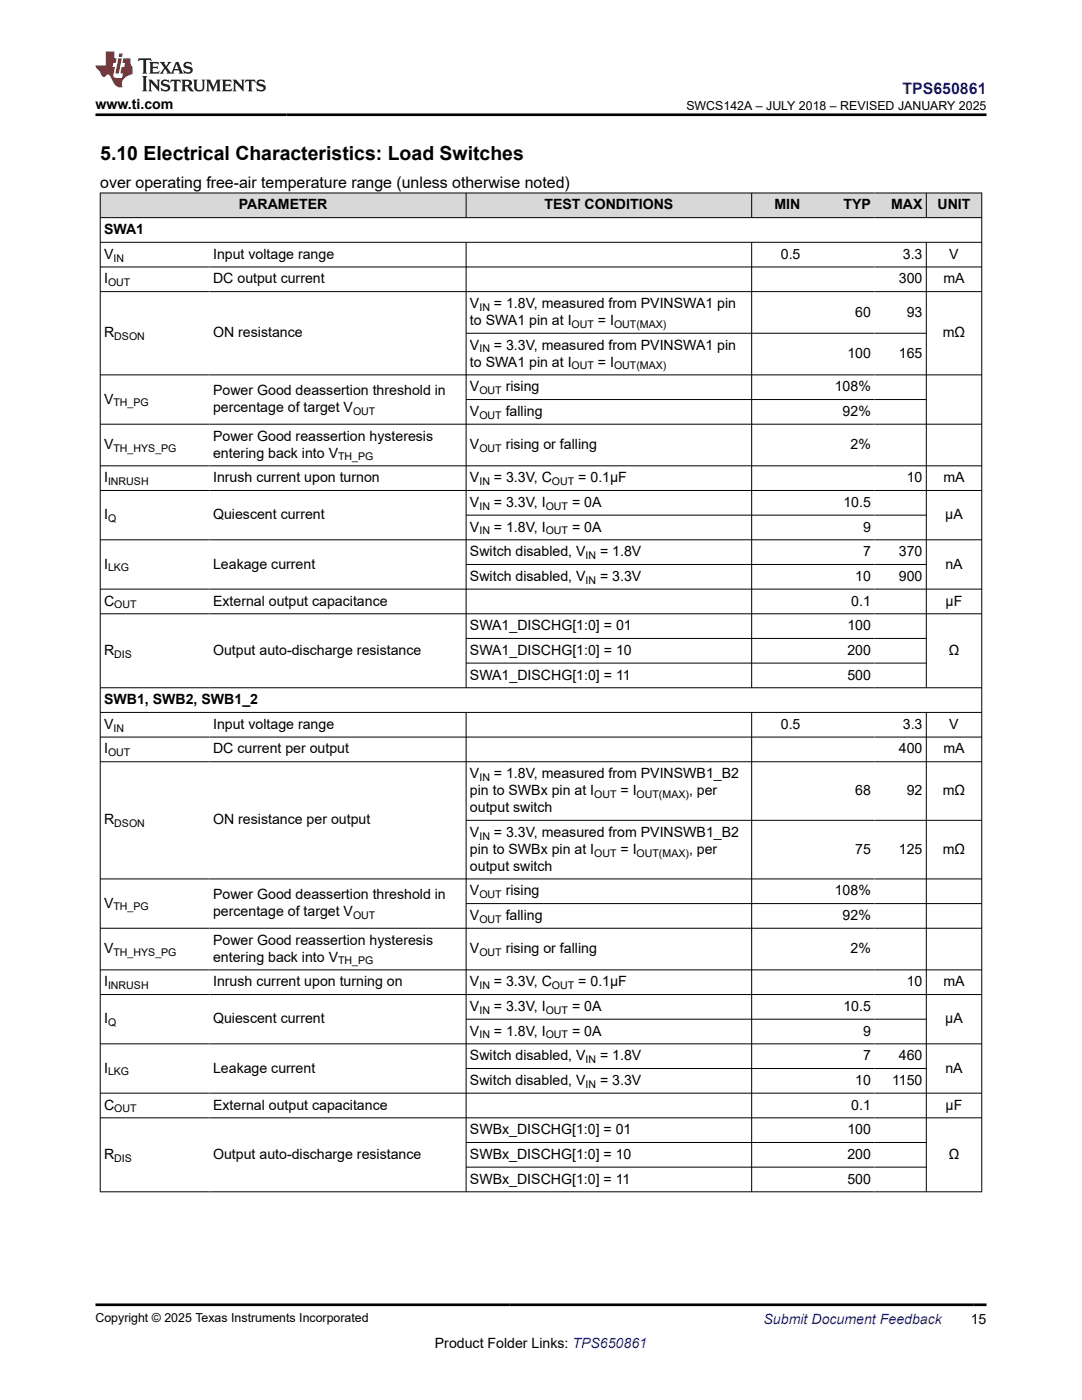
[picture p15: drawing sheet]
<svg xmlns="http://www.w3.org/2000/svg" width="216mm" height="279mm" viewBox="0 0 216 279" stroke-linecap="round" stroke-linejoin="round" font-family="sans-serif">
<defs><g id="words">
<text font-size="3.9" x="20" y="32">5.10 Electrical Characteristics: Load Switches</text>
<text font-size="3.2" fill="#00f" x="180.1" y="18.7">TPS650861</text>
<text font-size="3.2" x="20" y="37.5">over operating free-air temperature range (unless otherwise noted)</text>
<g font-size="2.8">
<text x="19" y="21.8">www.ti.com</text>
<text x="47.7" y="41.8">PARAMETER</text>
<text x="108.6" y="41.8">TEST CONDITIONS</text>
<text x="154.6" y="41.8">MIN</text>
<text x="168.3" y="41.8">TYP</text>
<text x="177.8" y="41.8">MAX</text>
<text x="187.1" y="41.8">UNIT</text>
<text x="20.8" y="46.7">SWA1</text>
<text x="20.8" y="51.6">V</text>
<text x="42.5" y="51.6">Input voltage range</text>
<text x="155.8" y="51.6">0.5</text>
<text x="180.1" y="51.6">3.3</text>
<text x="189.4" y="51.6">V</text>
<text x="20.8" y="56.6">I</text>
<text x="42.5" y="56.6">DC output current</text>
<text x="179.4" y="56.6">300</text>
<text x="188.2" y="56.6">mA</text>
<text x="93.8" y="61.5">V</text>
<text x="93.8" y="64.9">to SWA1 pin at I</text>
<text x="98.6" y="61.5">= 1.8V, measured from PVINSWA1 pin</text>
<text x="119.3" y="64.9">= I</text>
<text x="170.6" y="63.2">60</text>
<text x="180.9" y="63.2">93</text>
<text x="20.8" y="67.3">R</text>
<text x="42.5" y="67.3">ON resistance</text>
<text x="93.8" y="69.8">V</text>
<text x="98.6" y="69.8">= 3.3V, measured from PVINSWA1 pin</text>
<text x="169.1" y="71.5">100</text>
<text x="179.4" y="71.5">165</text>
<text x="188.1" y="67.3">mΩ</text>
<text x="93.8" y="73.2">to SWA1 pin at I</text>
<text x="119.3" y="73.2">= I</text>
<text x="20.8" y="80.5">V</text>
<text x="42.5" y="78.9">Power Good deassertion threshold in</text>
<text x="42.5" y="82.2">percentage of target V</text>
<text x="93.8" y="78.1">V</text>
<text x="93.8" y="83">V</text>
<text x="100.9" y="78.1">rising</text>
<text x="100.9" y="83">falling</text>
<text x="166.6" y="78.1">108%</text>
<text x="168.1" y="83">92%</text>
<text x="20.8" y="89.6">V</text>
<text x="42.5" y="87.9">Power Good reassertion hysteresis</text>
<text x="93.8" y="89.6">V</text>
<text x="100.9" y="89.6">rising or falling</text>
<text x="169.7" y="89.6">2%</text>
<text x="42.5" y="91.3">entering back into V</text>
<text x="20.8" y="96.2">I</text>
<text x="42.5" y="96.2">Inrush current upon turnon</text>
<text x="93.8" y="96.2">V</text>
<text x="93.8" y="101.2">V</text>
<text x="98.6" y="96.2">= 3.3V, C</text>
<text x="98.6" y="101.2">= 3.3V, I</text>
<text x="114.1" y="101.2">= 0A</text>
<text x="115.4" y="96.2">= 0.1µF</text>
<text x="168.3" y="101.2">10.5</text>
<text x="180.9" y="96.2">10</text>
<text x="188.2" y="96.2">mA</text>
<text x="20.8" y="103.6">I</text>
<text x="42.5" y="103.6">Quiescent current</text>
<text x="93.8" y="106.1">V</text>
<text x="98.6" y="106.1">= 1.8V, I</text>
<text x="114.1" y="106.1">= 0A</text>
<text x="172.2" y="106.1">9</text>
<text x="188.6" y="103.6">µA</text>
<text x="20.8" y="113.5">I</text>
<text x="42.5" y="113.5">Leakage current</text>
<text x="93.8" y="111">Switch disabled, V</text>
<text x="119.7" y="111">= 1.8V</text>
<text x="172.2" y="111">7</text>
<text x="179.4" y="111">370</text>
<text x="188.6" y="113.5">nA</text>
<text x="93.8" y="115.9">Switch disabled, V</text>
<text x="119.7" y="115.9">= 3.3V</text>
<text x="170.6" y="115.9">10</text>
<text x="179.4" y="115.9">900</text>
<text x="20.8" y="120.8">C</text>
<text x="42.5" y="120.8">External output capacitance</text>
<text x="93.8" y="125.8">SWA1_DISCHG[1:0] = 01</text>
<text x="169.1" y="125.8">100</text>
<text x="169.9" y="120.8">0.1</text>
<text x="188.7" y="120.8">µF</text>
<text x="20.8" y="130.7">R</text>
<text x="42.5" y="130.7">Output auto-discharge resistance</text>
<text x="93.8" y="130.7">SWA1_DISCHG[1:0] = 10</text>
<text x="169.1" y="130.7">200</text>
<text x="189.3" y="130.7">Ω</text>
<text x="93.8" y="135.6">SWA1_DISCHG[1:0] = 11</text>
<text x="169.1" y="135.6">500</text>
<text x="20.8" y="140.5">SWB1, SWB2, SWB1_2</text>
<text x="20.8" y="145.5">V</text>
<text x="42.5" y="145.5">Input voltage range</text>
<text x="155.8" y="145.5">0.5</text>
<text x="180.1" y="145.5">3.3</text>
<text x="189.4" y="145.5">V</text>
<text x="20.8" y="150.4">I</text>
<text x="42.5" y="150.4">DC current per output</text>
<text x="93.8" y="155.3">V</text>
<text x="98.6" y="155.3">= 1.8V, measured from PVINSWB1_B2</text>
<text x="179.4" y="150.4">400</text>
<text x="188.2" y="150.4">mA</text>
<text x="93.8" y="158.7">pin to SWBx pin at I</text>
<text x="123.8" y="158.7">= I</text>
<text x="137.5" y="158.7">, per</text>
<text x="170.6" y="158.7">68</text>
<text x="180.9" y="158.7">92</text>
<text x="188.1" y="158.7">mΩ</text>
<text x="20.8" y="164.5">R</text>
<text x="42.5" y="164.5">ON resistance per output</text>
<text x="93.8" y="167">V</text>
<text x="93.8" y="162.1">output switch</text>
<text x="98.6" y="167">= 3.3V, measured from PVINSWB1_B2</text>
<text x="93.8" y="170.4">pin to SWBx pin at I</text>
<text x="93.8" y="173.8">output switch</text>
<text x="123.8" y="170.4">= I</text>
<text x="137.5" y="170.4">, per</text>
<text x="170.6" y="170.4">75</text>
<text x="179.4" y="170.4">125</text>
<text x="188.1" y="170.4">mΩ</text>
<text x="42.5" y="179.5">Power Good deassertion threshold in</text>
<text x="93.8" y="178.7">V</text>
<text x="100.9" y="178.7">rising</text>
<text x="166.6" y="178.7">108%</text>
<text x="20.8" y="181.1">V</text>
<text x="42.5" y="182.8">percentage of target V</text>
<text x="93.8" y="183.6">V</text>
<text x="100.9" y="183.6">falling</text>
<text x="168.1" y="183.6">92%</text>
<text x="20.8" y="190.2">V</text>
<text x="42.5" y="188.5">Power Good reassertion hysteresis</text>
<text x="42.5" y="191.9">entering back into V</text>
<text x="93.8" y="190.2">V</text>
<text x="100.9" y="190.2">rising or falling</text>
<text x="169.7" y="190.2">2%</text>
<text x="20.8" y="196.8">I</text>
<text x="42.5" y="196.8">Inrush current upon turning on</text>
<text x="93.8" y="196.8">V</text>
<text x="98.6" y="196.8">= 3.3V, C</text>
<text x="115.4" y="196.8">= 0.1µF</text>
<text x="180.9" y="196.8">10</text>
<text x="188.2" y="196.8">mA</text>
<text x="93.8" y="201.8">V</text>
<text x="98.6" y="201.8">= 3.3V, I</text>
<text x="114.1" y="201.8">= 0A</text>
<text x="168.3" y="201.8">10.5</text>
<text x="20.8" y="204.2">I</text>
<text x="42.5" y="204.2">Quiescent current</text>
<text x="93.8" y="206.7">V</text>
<text x="98.6" y="206.7">= 1.8V, I</text>
<text x="114.1" y="206.7">= 0A</text>
<text x="172.2" y="206.7">9</text>
<text x="188.6" y="204.2">µA</text>
<text x="20.8" y="214.1">I</text>
<text x="42.5" y="214.1">Leakage current</text>
<text x="93.8" y="211.6">Switch disabled, V</text>
<text x="119.7" y="211.6">= 1.8V</text>
<text x="172.2" y="211.6">7</text>
<text x="179.4" y="211.6">460</text>
<text x="188.6" y="214.1">nA</text>
<text x="20.8" y="221.4">C</text>
<text x="42.5" y="221.4">External output capacitance</text>
<text x="93.8" y="216.5">Switch disabled, V</text>
<text x="119.7" y="216.5">= 3.3V</text>
<text x="169.9" y="221.4">0.1</text>
<text x="170.6" y="216.5">10</text>
<text x="178" y="216.5">1150</text>
<text x="188.7" y="221.4">µF</text>
<text x="93.8" y="226.4">SWBx_DISCHG[1:0] = 01</text>
<text x="169.1" y="226.4">100</text>
<text x="20.8" y="231.3">R</text>
<text x="42.5" y="231.3">Output auto-discharge resistance</text>
<text x="93.8" y="231.3">SWBx_DISCHG[1:0] = 10</text>
<text x="169.1" y="231.3">200</text>
<text x="189.3" y="231.3">Ω</text>
<text x="93.8" y="236.2">SWBx_DISCHG[1:0] = 11</text>
<text x="169.1" y="236.2">500</text>
<text x="86.8" y="269">Product Folder Links: TPS650861</text>
<text x="193.7" y="264.2">15</text>
</g>
<text font-size="2.8" fill="#00f" x="152.4" y="264.2">Submit Document Feedback</text>
<g font-size="2.5">
<text x="137" y="21.9">SWCS142A – JULY 2018 – REVISED JANUARY 2025</text>
<text x="19" y="263.9">Copyright © 2025 Texas Instruments Incorporated</text>
</g>
<g font-size="2.1">
<text x="22.6" y="52.2">IN</text>
<text x="21.6" y="57.1">OUT</text>
<text x="95.7" y="62">IN</text>
<text x="114.1" y="65.4">OUT</text>
<text x="122.5" y="65.4">OUT(MAX)</text>
<text x="22.8" y="67.9">DSON</text>
<text x="95.7" y="70.3">IN</text>
<text x="114.1" y="73.7">OUT</text>
<text x="122.5" y="73.7">OUT(MAX)</text>
<text x="22.6" y="81.1">TH_PG</text>
<text x="70.5" y="82.8">OUT</text>
<text x="95.7" y="78.7">OUT</text>
<text x="95.7" y="83.6">OUT</text>
<text x="22.6" y="90.2">TH_HYS_PG</text>
<text x="67.5" y="91.9">TH_PG</text>
<text x="95.7" y="90.2">OUT</text>
<text x="21.6" y="96.8">INRUSH</text>
<text x="95.7" y="96.8">IN</text>
<text x="95.7" y="101.7">IN</text>
<text x="108.9" y="101.7">OUT</text>
<text x="110.1" y="96.8">OUT</text>
<text x="21.6" y="104.2">Q</text>
<text x="95.7" y="106.6">IN</text>
<text x="108.9" y="106.6">OUT</text>
<text x="116.8" y="111.6">IN</text>
<text x="21.6" y="114">LKG</text>
<text x="116.8" y="116.5">IN</text>
<text x="22.8" y="121.4">OUT</text>
<text x="22.8" y="131.3">DIS</text>
<text x="22.6" y="146">IN</text>
<text x="21.6" y="150.9">OUT</text>
<text x="95.7" y="155.9">IN</text>
<text x="118.6" y="159.2">OUT</text>
<text x="127" y="159.2">OUT(MAX)</text>
<text x="22.8" y="165.1">DSON</text>
<text x="95.7" y="167.6">IN</text>
<text x="118.6" y="170.9">OUT</text>
<text x="127" y="170.9">OUT(MAX)</text>
<text x="95.7" y="179.2">OUT</text>
<text x="22.6" y="181.7">TH_PG</text>
<text x="70.5" y="183.4">OUT</text>
<text x="95.7" y="184.2">OUT</text>
<text x="22.6" y="190.8">TH_HYS_PG</text>
<text x="95.7" y="190.8">OUT</text>
<text x="21.6" y="197.4">INRUSH</text>
<text x="67.5" y="192.5">TH_PG</text>
<text x="95.7" y="197.4">IN</text>
<text x="110.1" y="197.4">OUT</text>
<text x="95.7" y="202.3">IN</text>
<text x="108.9" y="202.3">OUT</text>
<text x="21.6" y="204.8">Q</text>
<text x="95.7" y="207.2">IN</text>
<text x="108.9" y="207.2">OUT</text>
<text x="21.6" y="214.6">LKG</text>
<text x="116.8" y="212.2">IN</text>
<text x="116.8" y="217.1">IN</text>
<text x="22.8" y="222">OUT</text>
<text x="22.8" y="231.8">DIS</text>
</g>
</g></defs>
<g fill="#d8d8d8">
<path d="M20 38.5h175.9v4.9h-175.9z" fill-rule="evenodd"/>
<path d="M20.1 38.6h72.8v4.8h-72.8z" fill-rule="evenodd"/>
<path d="M93.1 38.6h56.8v4.8h-56.8z" fill-rule="evenodd"/>
<path d="M150 38.6h10.4v4.8h-10.4z" fill-rule="evenodd"/>
<path d="M160.4 38.6h14.1v4.8h-14.1z" fill-rule="evenodd"/>
<path d="M174.5 38.6h10.3v4.8h-10.3z" fill-rule="evenodd"/>
<path d="M184.9 38.6h10.9v4.8h-10.9z" fill-rule="evenodd"/>
</g>
<g fill="none" stroke="#000" stroke-width=".2">
<path d="M19.9 38.5h176.1M20 38.5v199.4M93 38.5v5M150 38.5v5M184.8 38.5v5M195.9 38.5v199.4M19.9 43.4h176.1M19.9 48.4h176.1M19.9 53.3h176.1M19.9 58.2h176.1M93 48.4v88.9M150 48.4v88.9"/>
<path d="M184.8 48.4v88.9M19.9 74.8h176.1M93 66.5h91.9M93 79.7h91.9M19.9 84.7h176.1M19.9 93h176.1M19.9 97.9h176.1M19.9 107.7h176.1M19.9 117.6h176.1M93 102.8h91.9M93 112.7h91.9M19.9 122.5h176.1"/>
<path d="M19.9 137.3h176.1M93 127.4h91.9M93 132.3h91.9M19.9 142.2h176.1M19.9 147.1h176.1M19.9 152h176.1M93 142.2v95.7M150 142.2v95.7M184.8 142.2v95.7M19.9 175.4h176.1M93 163.7h103M19.9 193.6h176.1"/>
<path d="M19.9 198.5h176.1M93 180.3h103M196 185.3h-176.1M19.9 208.3h176.1M19.9 218.2h176.1M93 203.4h91.9M93 213.2h91.9M19.9 223.1h176.1M19.9 237.9h176.1M93 228h91.9M93 232.9h91.9"/>
</g>
<path d="M27.7 11.6l-.2 .6 .5-.2h.6v.1v2.2l-.2 .4h1l-.2-.4v-2.2v-.1h.5l.5 .2-.1-.6zM29.8 12.4l.2 .3v1.6l-.2 .4h1.9l.1-.6a1.08 1.08 0 0 1-1.3 .2v-.7h.6l.4 .2v-.7l-.4 .2h-.6v-.5l.2-.2a1 1 0 0 1 1 .3l-.1-.5zM31.8 12.4l1 1.1-1 1.2h.9l-.2-.2 .4-.8 .5 .8-.2 .2h1.6l-.2-.2 .1-.5h1l.1 .5-.1 .2h.9l-.2-.4-.8-1.9h-.5l-1 2.1-.8-1.1 .9-1h-.8l.2 .2-.5 .6-.3-.6 .1-.2zM35.2 12.8l.4 1h-.8zM36.8 12.5a.65 .65 0 0 0-.2 .7 .65 .65 0 0 0 .6 .5l.7 .1 .1 .3a.79 .79 0 0 1-.7 .4 .79 .79 0 0 1-.7-.5l.1 .7 .2-.1a.93 .93 0 0 0 1.1 0 .93 .93 0 0 0 .4-.9 1.46 1.46 0 0 0-1.2-.6l-.1-.3a1.09 1.09 0 0 1 1.2 .2l-.2-.6-.1 .1-.6-.2zM28.4 15.2l.2 .4v2.2l-.2 .4h1l-.2-.4v-2.2l.2-.4zM29.6 15.9l.2 .4v1.5l-.2 .4h.8l-.3-.4v-1.3l1.7 1.8v-2l.2-.4h-.8l.2 .2 .1 1.1-1.2-1.3zM32.3 16a.65 .65 0 0 0-.2 .8 .65 .65 0 0 0 .7 .4l.6 .2 .1 .2a.79 .79 0 0 1-.7 .4 .79 .79 0 0 1-.7-.5l.1 .7 .2-.1a.93 .93 0 0 0 1.1 .1 .93 .93 0 0 0 .4-1 1.46 1.46 0 0 0-1.2-.5l-.1-.4a1.09 1.09 0 0 1 1.2 .2l-.2-.6-.1 .1-.6-.1zM34.1 15.9l-.1 .6a.63 .63 0 0 1 .7-.3l.1 1.6-.3 .4h1l-.2-.4v-1.6a.66 .66 0 0 1 .8 .3l-.1-.6zM36.2 15.9l.2 .4v1.5l-.2 .4h.9l-.2-.2v-.7h.5l.1 .2a.79 .79 0 0 0 1.2 .6l-1-.9a.61 .61 0 0 0 .6-.6 .61 .61 0 0 0-.5-.7zM36.9 16.2h.2a.47 .47 0 0 1 .5 .1 .47 .47 0 0 1 .1 .5l-.2 .1-.6 .1zM38.5 15.9l.2 .2a2.27 2.27 0 0 0 .4 2 1.04 1.04 0 0 0 1.7-.7v-1.3l.2-.2h-.8l.2 .4v1.1a.6 .6 0 0 1-.6 .6 .6 .6 0 0 1-.6-.6v-1.1l.3-.4zM41.1 15.9l.2 .4v1.5l-.2 .4h.7l-.2-.4v-1.4l.9 1.9 .8-1.9v1.4l-.2 .4h1l-.3-.4v-1.5l.3-.4h-.8l-.7 1.5-.7-1.5zM44.3 15.9l.2 .4v1.5l-.2 .4h1.9l.1-.6a1.09 1.09 0 0 1-1.3 .2v-.7h.6l.4 .2v-.6l-.4 .2h-.6v-.6l.2-.1a1.01 1.01 0 0 1 1 .3l-.1-.6zM46.4 15.9l.3 .4v1.5l-.3 .4h.8l-.2-.4v-1.3l1.6 1.8v-2l.2-.4h-.7l.2 .2v1.1l-1.2-1.3zM49 15.9l-.1 .6a.63 .63 0 0 1 .8-.3v1.6l-.3 .4h1l-.2-.4v-1.6a.66 .66 0 0 1 .8 .3l-.1-.6zM51.4 16a.65 .65 0 0 0-.2 .8 .65 .65 0 0 0 .6 .4l.6 .2 .2 .2a.79 .79 0 0 1-.8 .4 .79 .79 0 0 1-.6-.5l.1 .7 .2-.1a.93 .93 0 0 0 1 .1 .93 .93 0 0 0 .5-1 1.46 1.46 0 0 0-1.3-.5l-.1-.4a1.09 1.09 0 0 1 1.3 .2l-.2-.6-.2 .1-.5-.1z" fill="#231f20"/>
<path d="M21.1 10.3v2.7h-2.1l.1 .4 .9 1a.95 .95 0 0 0 .9 .9 .59 .59 0 0 1 .6-.4 .59 .59 0 0 1 .5 .3l.4 .8a1.59 1.59 0 0 0 2.1 1.4 1.61 1.61 0 0 1 1-2.3l1-.3-.1-1.5a1.59 1.59 0 0 1-.4-1.7h-1.4l-.2 .9h.5l-.1 .9h-.5l-.2 .9v.3l.4 .1-.2 .9h-.6a.73 .73 0 0 1-1.1-.7l.3-1.5h-.5l.2-.9h.5l.2-.9h-.5v-1.3zM23.6 11.6l-.6 3.1h.7l.6-3.1zM23.8 10.7l-.1 .6h.7l.1-.6z" fill="#ed1c24"/>
<path d="M19 22.9h177.8M19 260.4h177.8" fill="none" stroke="#000" stroke-width=".53"/>
<use href="#words"/>
</svg>
